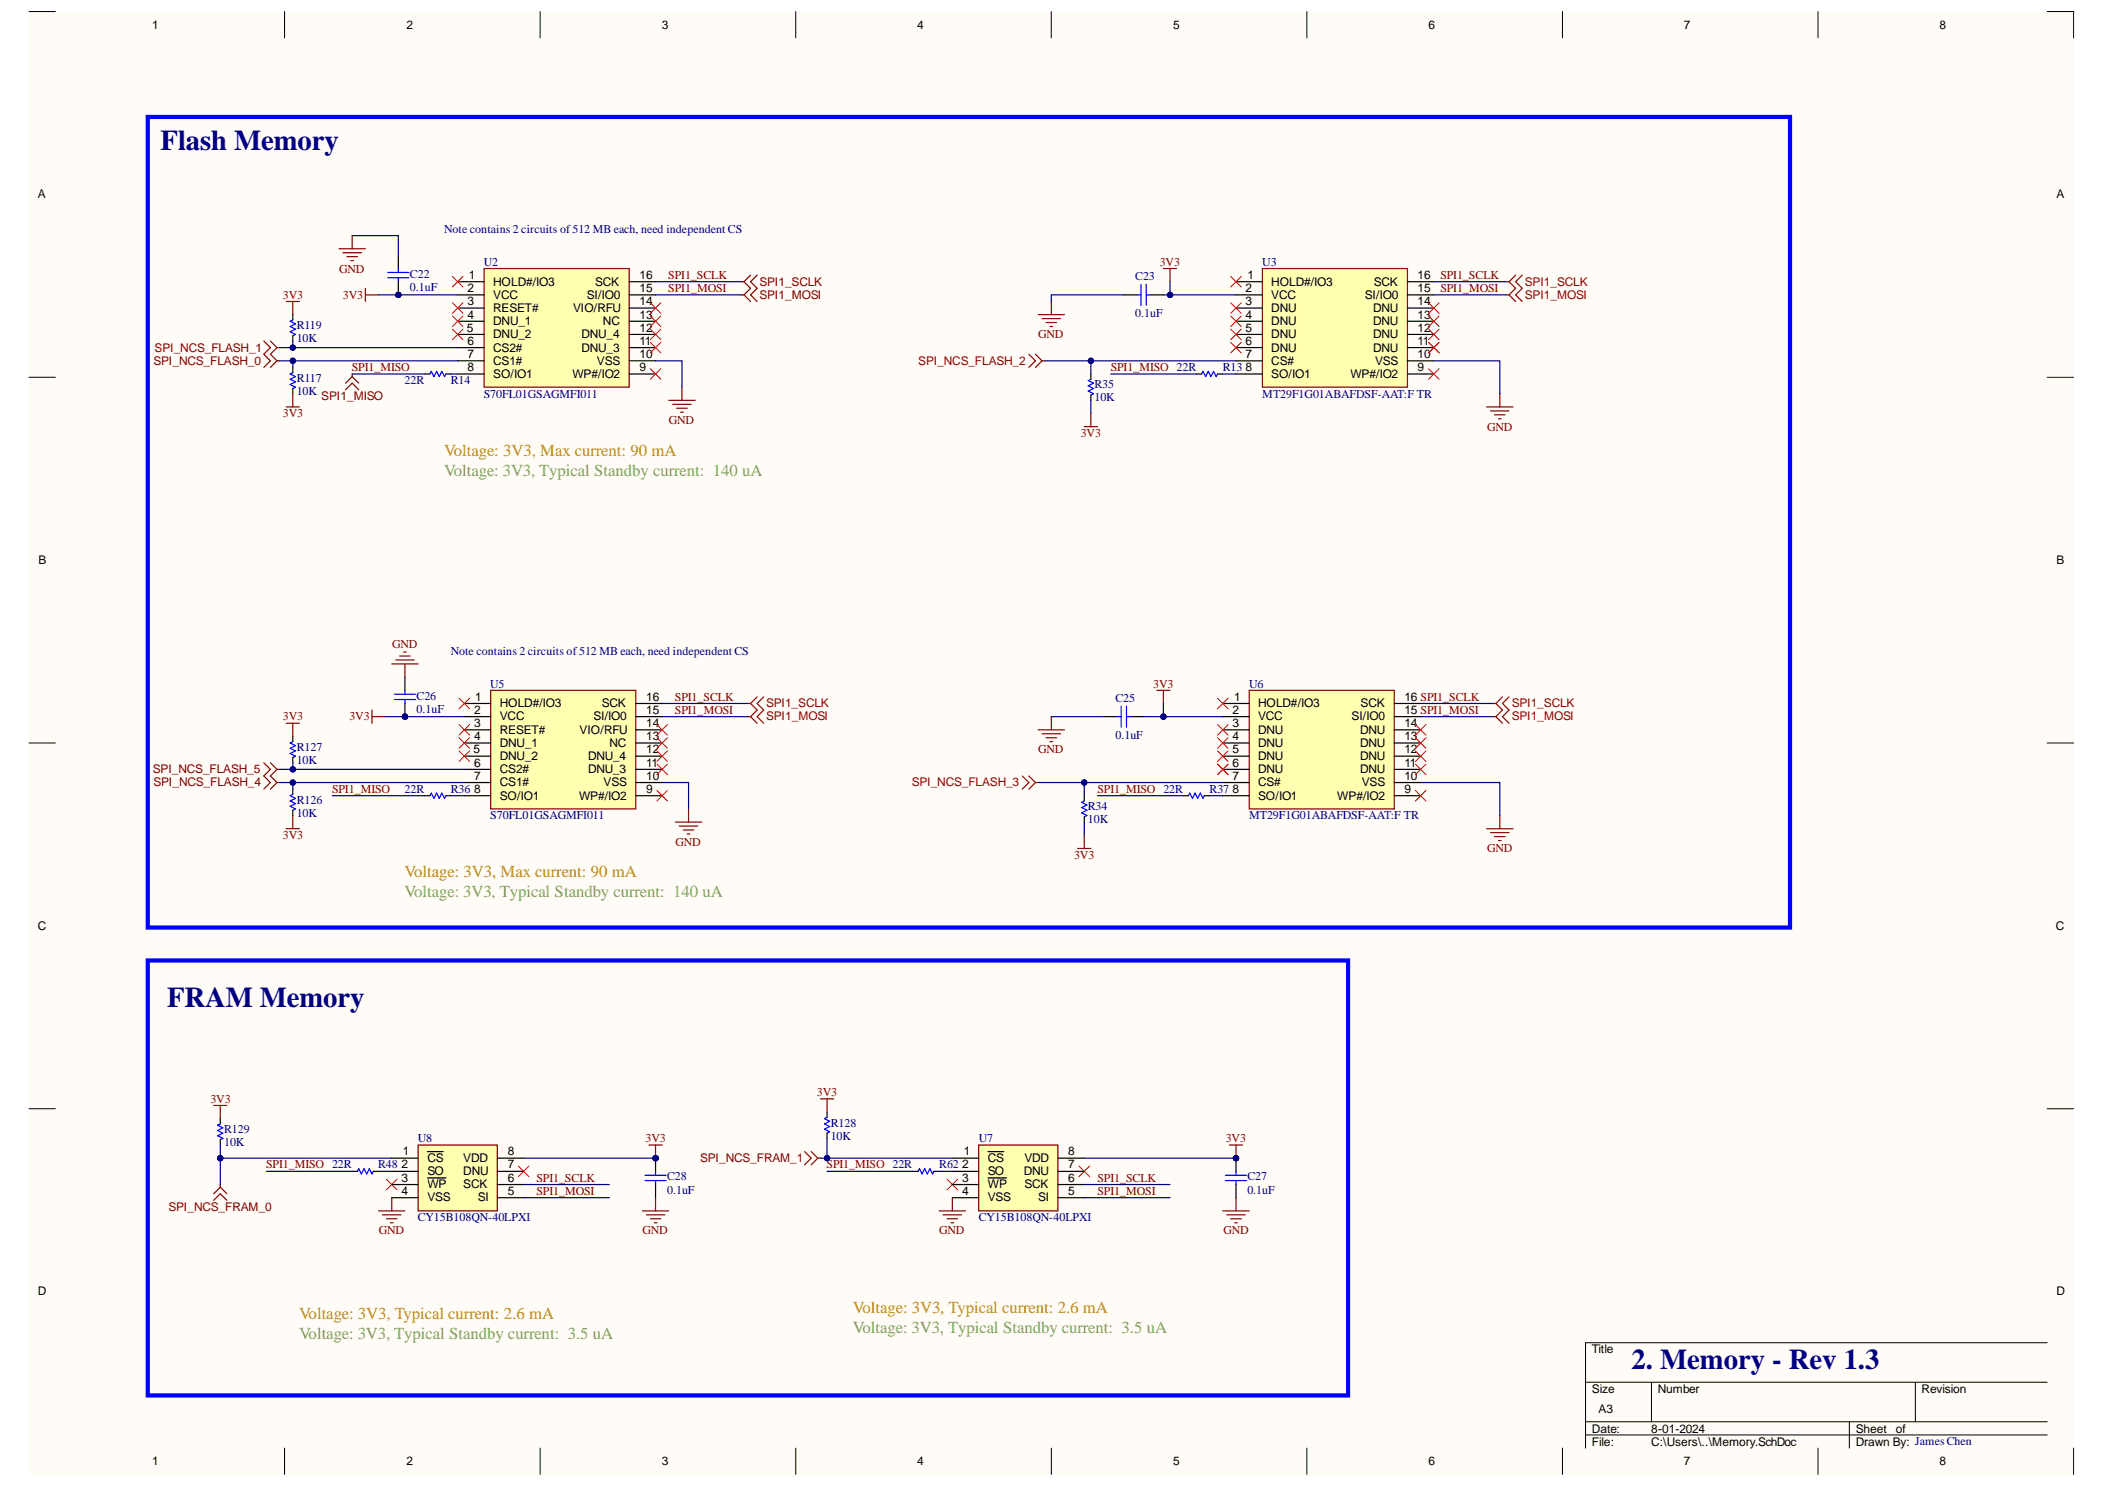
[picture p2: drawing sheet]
<svg xmlns="http://www.w3.org/2000/svg" width="297mm" height="210mm" viewBox="0 0 297 210" stroke-linecap="round" stroke-linejoin="round" font-family="sans-serif">
<defs><g id="words">
<g font-size="4.1" fill="#000080">
<text x="22.7" y="21.2">Flash Memory</text>
<text x="23.6" y="142">FRAM Memory</text>
<text x="230.2" y="193.1">2. Memory - Rev 1.3</text>
</g>
<g font-size="2.4" fill="#bf9000">
<text x="62.7" y="64.3">Voltage: 3V3, Max current: 90 mA</text>
<text x="57.1" y="123.8">Voltage: 3V3, Max current: 90 mA</text>
<text x="120.4" y="185.2">Voltage: 3V3, Typical current: 2.6 mA</text>
<text x="42.2" y="186.1">Voltage: 3V3, Typical current: 2.6 mA</text>
</g>
<g font-size="2.4" fill="#6aa84f">
<text x="62.7" y="67.1">Voltage: 3V3, Typical Standby current: 140 uA</text>
<text x="57.1" y="126.6">Voltage: 3V3, Typical Standby current: 140 uA</text>
<text x="42.2" y="188.9">Voltage: 3V3, Typical Standby current: 3.5 uA</text>
<text x="120.4" y="188">Voltage: 3V3, Typical Standby current: 3.5 uA</text>
</g>
<g font-size="1.7">
<text x="21.5" y="4.1">1</text>
<text x="57.3" y="4.1">2</text>
<text x="93.4" y="4.1">3</text>
<text x="129.4" y="4.1">4</text>
<text x="165.5" y="4.1">5</text>
<text x="201.6" y="4.1">6</text>
<text x="237.6" y="4.1">7</text>
<text x="273.7" y="4.1">8</text>
<text x="5.3" y="28">A</text>
<text x="290.2" y="28">A</text>
<text x="66" y="41.2">2</text>
<text x="66.1" y="39.4">1</text>
<text x="69.6" y="40.3">HOLD#/IO3</text>
<text x="84" y="40.3">SCK</text>
<text x="90.2" y="39.4">16</text>
<text x="90.2" y="41.2">15</text>
<text x="175.8" y="41.2">2</text>
<text x="176" y="39.4">1</text>
<text x="179.4" y="40.3">HOLD#/IO3</text>
<text x="193.9" y="40.3">SCK</text>
<text x="200" y="41.2">15</text>
<text x="200" y="39.4">16</text>
<text x="65.9" y="46.8">5</text>
<text x="66" y="43.1">3</text>
<text x="66" y="44.9">4</text>
<text x="69.6" y="42.2">VCC</text>
<text x="69.6" y="44">RESET#</text>
<text x="69.6" y="45.9">DNU_1</text>
<text x="69.6" y="47.7">DNU_2</text>
<text x="80.9" y="44">VIO/RFU</text>
<text x="82" y="47.7">DNU_4</text>
<text x="82.8" y="42.2">SI/IO0</text>
<text x="85.1" y="45.9">NC</text>
<text x="90.2" y="43.1">14</text>
<text x="90.2" y="44.9">13</text>
<text x="90.2" y="46.8">12</text>
<text x="175.8" y="43.1">3</text>
<text x="175.8" y="44.9">4</text>
<text x="175.8" y="46.8">5</text>
<text x="179.4" y="42.2">VCC</text>
<text x="179.4" y="44">DNU</text>
<text x="179.4" y="45.9">DNU</text>
<text x="179.4" y="47.7">DNU</text>
<text x="192.6" y="42.2">SI/IO0</text>
<text x="193.8" y="47.7">DNU</text>
<text x="193.8" y="45.9">DNU</text>
<text x="193.8" y="44">DNU</text>
<text x="200" y="46.8">12</text>
<text x="200" y="44.9">13</text>
<text x="200" y="43.1">14</text>
<text x="66" y="48.7">6</text>
<text x="66" y="50.5">7</text>
<text x="66" y="52.4">8</text>
<text x="69.6" y="49.6">CS2#</text>
<text x="69.6" y="51.5">CS1#</text>
<text x="69.6" y="53.3">SO/IO1</text>
<text x="80.8" y="53.3">WP#/IO2</text>
<text x="82" y="49.6">DNU_3</text>
<text x="84.2" y="51.5">VSS</text>
<text x="90.2" y="48.7">11</text>
<text x="90.2" y="50.5">10</text>
<text x="90.2" y="52.4">9</text>
<text x="175.8" y="48.7">6</text>
<text x="175.8" y="50.5">7</text>
<text x="175.8" y="52.4">8</text>
<text x="179.4" y="49.6">DNU</text>
<text x="179.4" y="51.5">CS#</text>
<text x="179.4" y="53.3">SO/IO1</text>
<text x="190.6" y="53.3">WP#/IO2</text>
<text x="193.8" y="49.6">DNU</text>
<text x="194" y="51.5">VSS</text>
<text x="200" y="52.4">9</text>
<text x="200" y="50.5">10</text>
<text x="200" y="48.7">11</text>
<text x="5.4" y="79.6">B</text>
<text x="290.2" y="79.6">B</text>
<text x="66.9" y="100.7">2</text>
<text x="67.1" y="98.8">1</text>
<text x="70.5" y="99.8">HOLD#/IO3</text>
<text x="70.5" y="101.6">VCC</text>
<text x="83.7" y="101.6">SI/IO0</text>
<text x="84.9" y="99.8">SCK</text>
<text x="91.2" y="98.8">16</text>
<text x="91.2" y="100.7">15</text>
<text x="173.9" y="100.7">2</text>
<text x="174.2" y="98.8">1</text>
<text x="177.5" y="99.8">HOLD#/IO3</text>
<text x="177.5" y="101.6">VCC</text>
<text x="190.7" y="101.6">SI/IO0</text>
<text x="192" y="99.8">SCK</text>
<text x="198.2" y="100.7">15 SPI1_MOSI</text>
<text x="198.2" y="98.8">16 SPI1_SCLK</text>
<text x="66.8" y="106.3">5</text>
<text x="66.9" y="102.6">3</text>
<text x="66.9" y="104.4">4</text>
<text x="70.5" y="103.5">RESET#</text>
<text x="70.5" y="105.3">DNU_1</text>
<text x="70.5" y="107.2">DNU_2</text>
<text x="81.8" y="103.5">VIO/RFU</text>
<text x="83" y="107.2">DNU_4</text>
<text x="86" y="105.3">NC</text>
<text x="91.2" y="102.6">14</text>
<text x="91.2" y="104.4">13</text>
<text x="91.2" y="106.3">12</text>
<text x="173.9" y="102.6">3</text>
<text x="173.9" y="104.4">4</text>
<text x="173.9" y="106.3">5</text>
<text x="177.5" y="103.5">DNU</text>
<text x="177.5" y="105.3">DNU</text>
<text x="177.5" y="107.2">DNU</text>
<text x="191.9" y="107.2">DNU</text>
<text x="191.9" y="105.3">DNU</text>
<text x="191.9" y="103.5">DNU</text>
<text x="198.2" y="106.3">12</text>
<text x="198.2" y="104.4">13</text>
<text x="198.2" y="102.6">14</text>
<text x="66.9" y="108.1">6</text>
<text x="66.9" y="110">7</text>
<text x="66.9" y="111.9">8</text>
<text x="70.5" y="109.1">CS2#</text>
<text x="70.5" y="110.9">CS1#</text>
<text x="70.5" y="112.8">SO/IO1</text>
<text x="81.7" y="112.8">WP#/IO2</text>
<text x="83" y="109.1">DNU_3</text>
<text x="85.2" y="110.9">VSS</text>
<text x="91.2" y="108.1">11</text>
<text x="91.2" y="110">10</text>
<text x="91.2" y="111.9">9</text>
<text x="173.9" y="108.1">6</text>
<text x="173.9" y="110">7</text>
<text x="173.9" y="111.9">8</text>
<text x="177.5" y="109.1">DNU</text>
<text x="177.5" y="110.9">CS#</text>
<text x="177.5" y="112.8">SO/IO1</text>
<text x="188.7" y="112.8">WP#/IO2</text>
<text x="191.9" y="109.1">DNU</text>
<text x="192.2" y="110.9">VSS</text>
<text x="198.2" y="111.9">9</text>
<text x="198.2" y="110">10</text>
<text x="198.2" y="108.1">11</text>
<text x="5.3" y="131.2">C</text>
<text x="290.1" y="131.2">C</text>
<text x="56.7" y="164.8">2</text>
<text x="56.7" y="166.7">3</text>
<text x="56.8" y="163">1</text>
<text x="60.3" y="163.9">CS</text>
<text x="60.3" y="165.8">SO</text>
<text x="60.3" y="167.6">WP</text>
<text x="65.4" y="163.9">VDD</text>
<text x="65.4" y="165.8">DNU</text>
<text x="65.4" y="167.6">SCK</text>
<text x="71.6" y="163">8</text>
<text x="71.6" y="164.8">7</text>
<text x="71.6" y="166.7">6</text>
<text x="135.8" y="164.8">2</text>
<text x="135.8" y="166.7">3</text>
<text x="136" y="163">1</text>
<text x="139.4" y="163.9">CS</text>
<text x="139.4" y="165.8">SO</text>
<text x="139.4" y="167.6">WP</text>
<text x="144.5" y="165.8">DNU</text>
<text x="144.5" y="163.9">VDD</text>
<text x="144.5" y="167.6">SCK</text>
<text x="150.7" y="163">8</text>
<text x="150.7" y="164.8">7</text>
<text x="150.7" y="166.7">6</text>
<text x="56.7" y="168.5">4</text>
<text x="60.3" y="169.5">VSS</text>
<text x="67.4" y="169.5">SI</text>
<text x="71.6" y="168.5">5</text>
<text x="135.8" y="168.5">4</text>
<text x="139.4" y="169.5">VSS</text>
<text x="146.5" y="169.5">SI</text>
<text x="150.7" y="168.5">5</text>
<text x="5.3" y="182.7">D</text>
<text x="290.2" y="182.7">D</text>
<text x="224.6" y="190.8">Title</text>
<text x="224.6" y="196.5">Size</text>
<text x="234" y="196.5">Number</text>
<text x="271.2" y="196.5">Revision</text>
<text x="224.6" y="202.1">Date:</text>
<text x="224.6" y="203.9">File:</text>
<text x="225.6" y="199.3">A3</text>
<text x="233" y="202.1">8-01-2024</text>
<text x="233" y="203.9">C:\Users\..\Memory.SchDoc</text>
<text x="261.9" y="202.1">Sheet</text>
<text x="261.9" y="203.9">Drawn By: JamesChen</text>
<text x="267.5" y="202.1">of</text>
<text x="21.5" y="206.7">1</text>
<text x="57.3" y="206.7">2</text>
<text x="93.4" y="206.7">3</text>
<text x="129.4" y="206.7">4</text>
<text x="165.5" y="206.7">5</text>
<text x="201.6" y="206.7">6</text>
<text x="237.6" y="206.7">7</text>
<text x="273.7" y="206.7">8</text>
</g>
<g font-size="1.7" fill="#000080">
<text x="62.7" y="32.9">Note contains 2 circuits of512 MB each, need independent CS</text>
<text x="57.9" y="41.1">0.1uF</text>
<text x="57.9" y="39.2">C22</text>
<text x="68.3" y="37.5">U2</text>
<text x="160.2" y="39.5">C23</text>
<text x="178.1" y="37.5">U3</text>
<text x="41.9" y="46.4">R119</text>
<text x="160.2" y="44.8">0.1uF</text>
<text x="41.9" y="53.8">R117</text>
<text x="41.9" y="48.2">10K</text>
<text x="172.5" y="52.4">R13</text>
<text x="41.9" y="55.7">10K</text>
<text x="57.1" y="54.2">22R</text>
<text x="63.6" y="54.2">R14</text>
<text x="68.3" y="56.1">S70FL01GSAGMFI011</text>
<text x="154.4" y="56.6">10K</text>
<text x="154.4" y="54.7">R35</text>
<text x="178.1" y="56.1">MT29F1G01ABAFDSF-AAT:F TR</text>
<text x="63.6" y="92.3">Note contains 2 circuits of512 MB each, need independent CS</text>
<text x="58.8" y="100.5">0.1uF</text>
<text x="58.8" y="98.7">C26</text>
<text x="69.2" y="97">U5</text>
<text x="157.4" y="99">C25</text>
<text x="176.3" y="97">U6</text>
<text x="41.9" y="107.8">10K</text>
<text x="41.9" y="105.9">R127</text>
<text x="157.4" y="104.3">0.1uF</text>
<text x="41.9" y="113.4">R126</text>
<text x="57.1" y="111.9">22R</text>
<text x="63.6" y="111.9">R36</text>
<text x="170.7" y="111.9">R37</text>
<text x="41.9" y="115.2">10K</text>
<text x="69.2" y="115.6">S70FL01GSAGMFI011</text>
<text x="153.5" y="116.2">10K</text>
<text x="153.5" y="114.3">R34</text>
<text x="176.3" y="115.6">MT29F1G01ABAFDSF-AAT:F TR</text>
<text x="31.6" y="161.7">10K</text>
<text x="31.6" y="159.8">R129</text>
<text x="59" y="161.1">U8</text>
<text x="117.2" y="160.8">10K</text>
<text x="117.2" y="158.9">R128</text>
<text x="138.1" y="161.1">U7</text>
<text x="53.4" y="164.8">R48</text>
<text x="94.1" y="166.5">C28</text>
<text x="132.5" y="164.8">R62</text>
<text x="176" y="166.5">C27</text>
<text x="59" y="172.3">CY15B108QN-40LPXI</text>
<text x="94.1" y="168.4">0.1uF</text>
<text x="138.1" y="172.3">CY15B108QN-40LPXI</text>
<text x="176" y="168.4">0.1uF</text>
</g>
<g font-size="1.7" fill="#800000">
<text x="47.9" y="38.4">GND</text>
<text x="94.3" y="41.2">SPI1_MOSI</text>
<text x="94.3" y="39.4">SPI1_SCLK</text>
<text x="107.2" y="40.3">SPI1_SCLK</text>
<text x="163.7" y="37.5">3V3</text>
<text x="203.2" y="39.4">SPI1_SCLK</text>
<text x="203.2" y="41.2">SPI1_MOSI</text>
<text x="39.9" y="42.2">3V3</text>
<text x="48.4" y="42.2">3V3</text>
<text x="107.2" y="42.2">SPI1_MOSI</text>
<text x="146.5" y="47.7">GND</text>
<text x="21.7" y="51.5">SPI_NCS_FLASH_0</text>
<text x="21.8" y="49.6">SPI_NCS_FLASH_1</text>
<text x="49.6" y="52.4">SPI1_MISO</text>
<text x="156.7" y="52.4">SPI1_MISO 22R</text>
<text x="39.9" y="58.9">3V3</text>
<text x="45.3" y="56.4">SPI1_MISO</text>
<text x="94.4" y="59.8">GND</text>
<text x="152.5" y="61.7">3V3</text>
<text x="209.8" y="60.7">GND</text>
<text x="55.3" y="91.4">GND</text>
<text x="39.9" y="101.6">3V3</text>
<text x="49.3" y="101.6">3V3</text>
<text x="95.2" y="100.7">SPI1_MOSI</text>
<text x="95.2" y="98.8">SPI1_SCLK</text>
<text x="162.7" y="97">3V3</text>
<text x="146.5" y="106.3">GND</text>
<text x="21.6" y="109.1">SPI_NCS_FLASH_5</text>
<text x="21.7" y="110.9">SPI_NCS_FLASH_4</text>
<text x="46.9" y="111.9">SPI1_MISO</text>
<text x="154.9" y="111.9">SPI1_MISO 22R</text>
<text x="39.9" y="118.4">3V3</text>
<text x="95.3" y="119.3">GND</text>
<text x="151.6" y="121.1">3V3</text>
<text x="209.8" y="120.2">GND</text>
<text x="29.7" y="155.5">3V3</text>
<text x="115.3" y="154.6">3V3</text>
<text x="91.1" y="161.1">3V3</text>
<text x="173" y="161.1">3V3</text>
<text x="37.6" y="164.8">SPI1_MISO 22R</text>
<text x="75.7" y="166.7">SPI1_SCLK</text>
<text x="98.8" y="163.9">SPI_NCS_FRAM_1</text>
<text x="116.6" y="164.8">SPI1_MISO 22R</text>
<text x="154.9" y="166.7">SPI1_SCLK</text>
<text x="23.8" y="170.8">SPI_NCS_FRAM_0</text>
<text x="75.7" y="168.5">SPI1_MOSI</text>
<text x="154.9" y="168.5">SPI1_MOSI</text>
<text x="53.5" y="174.1">GND</text>
<text x="90.7" y="174.1">GND</text>
<text x="132.5" y="174.1">GND</text>
<text x="172.6" y="174.1">GND</text>
</g>
<g font-size="1.7" fill="#980000">
<text x="215.2" y="40.3">SPI1_SCLK</text>
<text x="215.2" y="42.2">SPI1_MOSI</text>
<text x="129.6" y="51.5">SPI_NCS_FLASH_2</text>
<text x="108.1" y="99.8">SPI1_SCLK</text>
<text x="108.1" y="101.6">SPI1_MOSI</text>
<text x="213.3" y="99.8">SPI1_SCLK</text>
<text x="213.3" y="101.6">SPI1_MOSI</text>
<text x="128.6" y="110.9">SPI_NCS_FLASH_3</text>
</g>
</g></defs>
<g fill="#fffcf8">
<path d="M4.1 1.6h288.5v206.4h-288.5z" fill-rule="evenodd"/>
<path d="M7.8 5.3h281.1v199h-281.1z" fill-rule="evenodd"/>
</g>
<g fill="none" stroke="#000" stroke-width=".14">
<path d="M4.1 1.6h3.7M40.2 1.6v3.7M76.2 1.6v3.7M112.3 1.6v3.7M148.3 1.6v3.7M184.4 1.6v3.7M220.5 1.6v3.7M256.5 1.6v3.7M288.9 1.6h3.7v3.7M4.1 53.2h3.7M288.9 53.2h3.7M4.1 104.8h3.7"/>
<path d="M288.9 104.8h3.7M4.1 156.4h3.7M288.9 156.4h3.7M223.7 195h65.2M233 195v5.6M270.3 195v5.6M288.9 189.4h-65.2v14.9M40.2 204.3v3.7M76.2 204.3v3.7M112.3 204.3v3.7M148.4 204.3v3.7M184.4 204.3v3.7"/>
<path d="M220.5 204.3v3.7M223.7 200.6h65.2M223.7 202.4h65.2M256.5 204.3v3.7M261 200.6v3.7M292.6 204.3v3.7"/>
</g>
<path d="M68.3 37.9h20.5v16.7h-20.5z" fill-rule="evenodd" fill="#ffffb0"/>
<path d="M68.3 37.9h20.5v16.7h-20.5zM51.6 40.7v1.8M51.6 41.6h1.8M94.4 56.5h3.7M94.9 57h2.6M95.5 57.6h1.5M96 58.1h.4M96.2 54.6v1.9" fill="none" stroke="#800000" stroke-width=".17"/>
<g fill="none" stroke="#000" stroke-width=".17">
<path d="M64.6 39.7h3.7M88.8 39.7h3.7M64.6 41.6h3.7M64.6 43.5h3.7M64.6 45.3h3.7M64.6 47.2h3.7M64.6 49h3.7M64.6 50.9h3.7M64.6 52.8h3.7M88.8 41.6h3.7M88.8 43.5h3.7M88.8 45.3h3.7"/>
<path d="M88.8 47.2h3.7M88.8 49h3.7M88.8 50.9h3.7M88.8 52.8h3.7"/>
</g>
<g fill="none" stroke="#f00" stroke-width=".14">
<path d="M63.8 39l1.5 1.5M65.3 39l-1.5 1.5M63.8 46.4l1.5 1.5M63.8 44.6l1.5 1.5M63.8 42.7l1.5 1.5M65.3 46.4l-1.5 1.5M65.3 44.6l-1.5 1.5M65.3 42.7l-1.5 1.5M91.8 48.3l1.5 1.5M91.8 46.4l1.5 1.5M91.8 44.6l1.5 1.5M91.8 52l1.5 1.5"/>
<path d="M91.8 42.7l1.5 1.5M93.3 48.3l-1.5 1.5M93.3 46.4l-1.5 1.5M93.3 44.6l-1.5 1.5M93.3 52l-1.5 1.5M93.3 42.7l-1.5 1.5"/>
</g>
<path d="M69.2 97.4h20.5v16.7h-20.5z" fill-rule="evenodd" fill="#ffffb0"/>
<g fill="none" stroke="#800000" stroke-width=".17">
<path d="M55.3 93.7h3.7M55.8 93.1h2.6M56.4 92.5h1.5M57 92h.3M57.1 93.7v1.8M69.2 97.4h20.5v16.7h-20.5zM52.5 100.2v1.8M52.5 101.1h1.8M95.3 116h3.7M95.9 116.5h2.6M96.4 117.1h1.5M97 117.6h.3"/>
<path d="M97.2 114.1v1.9"/>
</g>
<g fill="none" stroke="#000" stroke-width=".17">
<path d="M65.5 99.2h3.7M89.7 99.2h3.7M65.5 101.1h3.7M65.5 103h3.7M65.5 104.8h3.7M65.5 106.7h3.7M65.5 108.5h3.7M65.5 110.4h3.7M65.5 112.2h3.7M89.7 101.1h3.7M89.7 103h3.7M89.7 104.8h3.7"/>
<path d="M89.7 106.7h3.7M89.7 108.5h3.7M89.7 110.4h3.7M89.7 112.2h3.7"/>
</g>
<g fill="none" stroke="#f00" stroke-width=".14">
<path d="M64.8 98.5l1.5 1.5M66.3 98.5l-1.5 1.5M64.8 105.9l1.5 1.5M64.8 104.1l1.5 1.5M64.8 102.2l1.5 1.5M66.3 105.9l-1.5 1.5M66.3 104.1l-1.5 1.5M66.3 102.2l-1.5 1.5M92.7 107.8l1.5 1.5M92.7 105.9l1.5 1.5M92.7 104.1l1.5 1.5M92.7 111.5l1.5 1.5"/>
<path d="M92.7 102.2l1.5 1.5M94.2 107.8l-1.5 1.5M94.2 105.9l-1.5 1.5M94.2 104.1l-1.5 1.5M94.2 111.5l-1.5 1.5M94.2 102.2l-1.5 1.5"/>
</g>
<circle cx="56.2" cy="41.6" r=".37" fill="#000080"/>
<circle cx="56.2" cy="41.6" r=".37" fill="none" stroke="#000080" stroke-width=".14"/>
<path d="M56.2 39.7v1.9" fill="none" stroke="#000" stroke-width=".17"/>
<circle cx="56.2" cy="41.6" r=".37" fill="#000080"/>
<circle cx="56.2" cy="41.6" r=".37" fill="none" stroke="#000080" stroke-width=".14"/>
<path d="M56.2 36v1.9" fill="none" stroke="#000" stroke-width=".17"/>
<path d="M54.7 39.2h3M54.7 38.4h3M56.2 37.9v.5M56.2 39.2v.5" fill="none" stroke="#00f" stroke-width=".17"/>
<circle cx="57.1" cy="101.1" r=".37" fill="#000080"/>
<circle cx="57.1" cy="101.1" r=".37" fill="none" stroke="#000080" stroke-width=".14"/>
<path d="M57.1 99.2v1.9" fill="none" stroke="#000" stroke-width=".17"/>
<circle cx="57.1" cy="101.1" r=".37" fill="#000080"/>
<circle cx="57.1" cy="101.1" r=".37" fill="none" stroke="#000080" stroke-width=".14"/>
<path d="M41.3 44.4v.7M41.3 47.4v.7M41.3 51.8v.8M41.3 54.8v.7M57.1 95.5v1.9M41.3 103.9v.7M41.3 106.9v.7M41.3 111.3v.8M41.3 114.3v.7" fill="none" stroke="#000" stroke-width=".17"/>
<path d="M41.3 52.6l-.4 .2 .8 .3-.8 .4 .8 .4-.8 .3 .8 .4-.4 .2M41.3 45.1l-.4 .2 .8 .4-.8 .4 .8 .3-.8 .4 .8 .4-.4 .2M55.7 98.7h2.9M55.7 97.9h2.9M57.1 97.4v.5M57.1 98.7v.5M41.3 104.6l-.4 .2 .8 .4-.8 .4 .8 .3-.8 .4 .8 .4-.4 .2M41.3 112.1l-.4 .1 .8 .4-.8 .4 .8 .4-.8 .3 .8 .4-.4 .2" fill="none" stroke="#00f" stroke-width=".17"/>
<path d="M53.4 170.8h3.7M54 171.4h2.6M54.5 171.9h1.5M55.1 172.5h.4M55.3 169v1.8M91.6 161.5h1.8M92.5 161.5v1.9" fill="none" stroke="#800000" stroke-width=".17"/>
<path d="M54.5 166.4l1.5 1.4M56 166.4l-1.5 1.4M73.1 164.5l1.5 1.5M74.6 164.5l-1.5 1.5" fill="none" stroke="#f00" stroke-width=".14"/>
<circle cx="92.5" cy="163.4" r=".37" fill="#000080"/>
<circle cx="92.5" cy="163.4" r=".37" fill="none" stroke="#000080" stroke-width=".14"/>
<g fill="none" stroke="#800000" stroke-width=".17">
<path d="M30.2 155.9h1.8M31.1 155.9v1.9M90.6 170.8h3.8M91.2 171.4h2.6M91.8 171.9h1.5M92.3 172.5h.4M92.5 169v1.8M132.5 170.8h3.7M133.1 171.4h2.6M133.6 171.9h1.5M134.2 172.5h.4M134.4 169v1.8"/>
<path d="M173.5 161.5h1.8M174.4 161.5v1.9"/>
</g>
<path d="M133.6 166.4l1.5 1.4M135.1 166.4l-1.5 1.4M152.3 164.5l1.4 1.5M153.7 164.5l-1.4 1.5" fill="none" stroke="#f00" stroke-width=".14"/>
<circle cx="174.4" cy="163.4" r=".37" fill="#000080"/>
<circle cx="174.4" cy="163.4" r=".37" fill="none" stroke="#000080" stroke-width=".14"/>
<path d="M115.8 155h1.8M116.7 155v1.9M172.5 170.8h3.8M173.1 171.4h2.6M173.7 171.9h1.5M174.2 172.5h.4M174.4 169v1.8" fill="none" stroke="#800000" stroke-width=".17"/>
<circle cx="174.4" cy="163.4" r=".37" fill="#000080"/>
<circle cx="174.4" cy="163.4" r=".37" fill="none" stroke="#000080" stroke-width=".14"/>
<path d="M174.4 163.4v1.8" fill="none" stroke="#000" stroke-width=".17"/>
<circle cx="174.4" cy="163.4" r=".37" fill="#000080"/>
<circle cx="174.4" cy="163.4" r=".37" fill="none" stroke="#000080" stroke-width=".14"/>
<path d="M174.4 167.1v1.9" fill="none" stroke="#000" stroke-width=".17"/>
<path d="M172.9 165.8h3M172.9 166.5h3M174.4 165.2v.6M174.4 166.5v.6" fill="none" stroke="#00f" stroke-width=".17"/>
<circle cx="92.5" cy="163.4" r=".37" fill="#000080"/>
<circle cx="92.5" cy="163.4" r=".37" fill="none" stroke="#000080" stroke-width=".14"/>
<path d="M92.5 163.4v1.8" fill="none" stroke="#000" stroke-width=".17"/>
<circle cx="92.5" cy="163.4" r=".37" fill="#000080"/>
<circle cx="92.5" cy="163.4" r=".37" fill="none" stroke="#000080" stroke-width=".14"/>
<path d="M31.1 157.8v.7M116.7 156.9v.7M116.7 159.8v.8M31.1 160.8v.7M92.5 167.1v1.9" fill="none" stroke="#000" stroke-width=".17"/>
<path d="M31.1 158.5l-.4 .2 .8 .4-.8 .4 .8 .3-.8 .4 .8 .4-.4 .2M116.7 157.6l-.4 .2 .8 .4-.8 .3 .8 .4-.8 .4 .8 .4-.4 .1M91 165.8h3M91 166.5h3M92.5 165.2v.6M92.5 166.5v.6" fill="none" stroke="#00f" stroke-width=".17"/>
<g fill="none" stroke="#800000" stroke-width=".17">
<path d="M104.6 39.7h.4M105 39.7l.9 1-.9 .9M105.9 38.8l-.9 .9M106.8 38.8l-.9 .9 .9 1-.9 .9 .9 .9M48.8 55l.9-.9 .9 .9M49.7 53.1l-.9 1M49.7 53.1l.9 1M49.7 52.8v.3M104.6 41.6h.4M105 41.6l.9 .9M30.2 169.3l.9-.9 .9 .9M31.1 167.5l-.9 .9"/>
<path d="M31.1 167.5l.9 .9M31.1 167.1v.4M113.5 162.4l1 1-1 .9M114.5 162.4l.9 1M115.4 163.4l-.9 .9M115.4 163.4h.4"/>
</g>
<path d="M59 161.5h11.2v9.3h-11.2z" fill-rule="evenodd" fill="#ffffb0"/>
<path d="M59 161.5h11.2v9.3h-11.2z" fill="none" stroke="#800000" stroke-width=".17"/>
<path d="M55.3 163.4h3.7M55.3 165.2h3.7M55.3 167.1h3.7M55.3 169h3.7M60.3 162.4h2.2M60.3 166.2h2.6M70.2 163.4h3.7M70.2 165.2h3.7M70.2 167.1h3.7M70.2 169h3.7" fill="none" stroke="#000" stroke-width=".17"/>
<path d="M138.1 161.5h11.2v9.3h-11.2z" fill-rule="evenodd" fill="#ffffb0"/>
<g fill="none" stroke="#800000" stroke-width=".17">
<path d="M47.8 35.1h3.8M48.4 35.6h2.6M49 36.2h1.4M49.5 36.8h.4M49.7 33.2v1.9M37.2 48.1l1 .9-1 1 1 .9-1 .9M38.2 48.1l.9 .9M39.1 50.9l-.9 .9M39.1 49l-.9 1 .9 .9M39.1 50.9h.4M39.1 49h.4M40.4 42.5h1.8"/>
<path d="M40.4 57.4h1.8M41.3 42.5v1.9M41.3 55.5v1.9M37.2 107.6l1 .9-1 1 1 .9-1 .9M38.2 107.6l.9 .9M39.1 110.4l-.9 .9M39.1 108.5l-.9 1 .9 .9M39.1 110.4h.4M39.1 108.5h.4M40.4 102h1.8M40.4 116.9h1.8M41.3 102v1.9"/>
<path d="M41.3 115v1.9M138.1 161.5h11.2v9.3h-11.2z"/>
</g>
<path d="M134.4 163.4h3.7M134.4 165.2h3.7M134.4 167.1h3.7M134.4 169h3.7M139.4 162.4h2.2M139.4 166.2h2.6M149.3 163.4h3.7M149.3 165.2h3.7M149.3 167.1h3.7M149.3 169h3.7" fill="none" stroke="#000" stroke-width=".17"/>
<path d="M20.8 16.5h231.8v114.3h-231.8zM20.8 135.5h169.4v61.3h-169.4z" fill="none" stroke="#00f" stroke-width=".59"/>
<path d="M178.1 37.9h20.5v16.7h-20.5z" fill-rule="evenodd" fill="#ffffb0"/>
<path d="M178.1 37.9h20.5v16.7h-20.5z" fill="none" stroke="#800000" stroke-width=".17"/>
<g fill="none" stroke="#000" stroke-width=".17">
<path d="M174.4 39.7h3.7M198.6 39.7h3.7M174.4 41.6h3.7M174.4 43.5h3.7M174.4 45.3h3.7M174.4 47.2h3.7M174.4 49h3.7M174.4 50.9h3.7M174.4 52.8h3.7M198.6 41.6h3.7M198.6 43.5h3.7M198.6 45.3h3.7"/>
<path d="M198.6 47.2h3.7M198.6 49h3.7M198.6 50.9h3.7M198.6 52.8h3.7"/>
</g>
<path d="M176.3 97.4h20.4v16.7h-20.4z" fill-rule="evenodd" fill="#ffffb0"/>
<g fill="none" stroke="#800000" stroke-width=".17">
<path d="M164.2 37.9h1.8M165.1 37.9v1.8M146.5 44.4h3.7M147 44.9h2.7M147.6 45.5h1.5M148.2 46.1h.3M148.3 42.5v1.9M153.9 58.3v1.9M209.8 57.4h3.7M210.3 58h2.6M210.9 58.5h1.5M211.5 59.1h.3"/>
<path d="M211.6 55.5v1.9M153 60.2h1.9M163.2 97.4h1.9M164.2 97.4v1.8M176.3 97.4h20.4v16.7h-20.4zM146.5 103h3.7M147 103.5h2.7M147.6 104.1h1.5M148.2 104.6h.3M148.3 101.1v1.9M152.1 119.7h1.8M153 117.8v1.9"/>
<path d="M209.8 116.9h3.7M210.3 117.5h2.6M210.9 118h1.5M211.5 118.6h.3M211.6 115v1.9"/>
</g>
<g fill="none" stroke="#000" stroke-width=".17">
<path d="M59.9 52.8h.8M62.9 52.8h.8M153.9 52.8v.7M153.9 55.7v.8M158.6 41.6h1.8M162.3 41.6h1.9M168.8 52.8h.8M171.8 52.8h.7M172.5 99.2h3.8M196.7 99.2h3.8M59.9 112.2h.8M62.9 112.2h.8"/>
<path d="M153 112.2v.8M153 115.2v.8M155.8 101.1h1.9M159.5 101.1h1.9M167 112.2h.7M169.9 112.2h.8M172.5 101.1h3.8M172.5 103h3.8M172.5 104.8h3.8M172.5 106.7h3.8M172.5 108.5h3.8M172.5 110.4h3.8"/>
<path d="M172.5 112.2h3.8M196.7 101.1h3.8M196.7 103h3.8M196.7 104.8h3.8M196.7 106.7h3.8M196.7 108.5h3.8M196.7 110.4h3.8M196.7 112.2h3.8M49.7 165.2h.7M52.7 165.2h.7M128.8 165.2h.8M131.8 165.2h.7"/>
</g>
<g fill="none" stroke="#00f" stroke-width=".17">
<path d="M60.7 52.8l.2-.4 .3 .7 .4-.7 .4 .7 .4-.7 .3 .7 .2-.3M153.9 53.5l-.3 .2 .7 .4-.7 .3 .7 .4-.7 .4 .7 .3-.4 .2M160.4 41.6h.6M161 40.1v3M161.8 41.6h.5M161.8 40.1v3M169.6 52.8l.2-.4 .3 .7 .4-.7 .4 .7 .3-.7 .4 .7 .2-.3M158.2 99.6v3M159 99.6v3M60.7 112.2l.2-.3 .3 .7 .4-.7 .4 .7 .4-.7 .3 .7 .2-.4M153 113l-.4 .2 .8 .3-.8 .4 .8 .4-.8 .4 .8 .3-.4 .2M157.7 101.1h.5"/>
<path d="M159 101.1h.5M167.7 112.2l.2-.3 .4 .7 .3-.7 .4 .7 .4-.7 .4 .7 .1-.4M50.4 165.2l.2-.3 .4 .7 .4-.7 .3 .7 .4-.7 .4 .7 .2-.4M129.6 165.2l.1-.3 .4 .7 .4-.7 .4 .7 .3-.7 .4 .7 .2-.4"/>
</g>
<g fill="none" stroke="#f00" stroke-width=".14">
<path d="M173.7 39l1.5 1.5M175.2 39l-1.5 1.5M173.7 42.7l1.5 1.5M173.7 44.6l1.5 1.5M173.7 46.4l1.5 1.5M173.7 48.3l1.5 1.5M175.2 42.7l-1.5 1.5M175.2 44.6l-1.5 1.5M175.2 46.4l-1.5 1.5M175.2 48.3l-1.5 1.5M201.6 42.7l1.5 1.5M201.6 44.6l1.5 1.5"/>
<path d="M201.6 46.4l1.5 1.5M201.6 48.3l1.5 1.5M201.6 52l1.5 1.5M203.1 42.7l-1.5 1.5M203.1 44.6l-1.5 1.5M203.1 46.4l-1.5 1.5M203.1 48.3l-1.5 1.5M203.1 52l-1.5 1.5M171.8 98.5l1.5 1.5M173.3 98.5l-1.5 1.5M171.8 102.2l1.5 1.5M171.8 104.1l1.5 1.5"/>
<path d="M171.8 105.9l1.5 1.5M171.8 107.8l1.5 1.5M173.3 102.2l-1.5 1.5M173.3 104.1l-1.5 1.5M173.3 105.9l-1.5 1.5M173.3 107.8l-1.5 1.5M199.7 102.2l1.5 1.5M199.7 104.1l1.5 1.5M199.7 105.9l1.5 1.5M199.7 107.8l1.5 1.5M199.7 111.5l1.5 1.5M201.2 102.2l-1.5 1.5"/>
<path d="M201.2 104.1l-1.5 1.5M201.2 105.9l-1.5 1.5M201.2 107.8l-1.5 1.5M201.2 111.5l-1.5 1.5"/>
</g>
<g fill="none" stroke="#980000" stroke-width=".17">
<path d="M212.6 39.7h.3M212.9 39.7l1 1-1 .9M213.9 38.8l-1 .9M214.8 38.8l-.9 .9 .9 1-.9 .9 .9 .9M145.2 50l.9 .9-.9 .9M146.1 50l.9 .9M147 50.9l-.9 .9M147 50.9h.4M212.6 41.6h.3M212.9 41.6l1 .9M105.5 99.2h.4M105.9 99.2l.9 1-.9 .9"/>
<path d="M106.8 98.3l-.9 .9M107.8 98.3l-1 .9 1 1-1 .9 1 .9M210.7 99.2h.4M211.1 99.2l.9 1-.9 .9M212 98.3l-.9 .9M212.9 98.3l-.9 .9 .9 1-.9 .9 .9 .9M105.5 101.1h.4M105.9 101.1l.9 .9M144.3 109.5l.9 .9-.9 .9M145.2 109.5l.9 .9M146.1 110.4l-.9 .9M146.1 110.4h.4"/>
<path d="M210.7 101.1h.4M211.1 101.1l.9 .9"/>
</g>
<path d="M92.5 39.7h12.1M53.4 41.6h11.2M92.5 50.9h3.7v3.7M92.5 41.6h12.1" fill="none" stroke="#000080" stroke-width=".17"/>
<circle cx="56.2" cy="41.6" r=".37" fill="#000080"/>
<circle cx="56.2" cy="41.6" r=".37" fill="none" stroke="#000080" stroke-width=".14"/>
<path d="M93.4 99.2h12.1M54.3 101.1h11.2M93.4 110.4h3.8v3.7M93.4 101.1h12.1" fill="none" stroke="#000080" stroke-width=".17"/>
<circle cx="57.1" cy="101.1" r=".37" fill="#000080"/>
<circle cx="57.1" cy="101.1" r=".37" fill="none" stroke="#000080" stroke-width=".14"/>
<path d="M31.1 163.4v3.7M37.6 165.2h12.1M73.9 169h12.1M73.9 167.1h12.1M153 169h12.1M153 167.1h12.1" fill="none" stroke="#000080" stroke-width=".17"/>
<circle cx="31.1" cy="163.4" r=".37" fill="#000080"/>
<circle cx="31.1" cy="163.4" r=".37" fill="none" stroke="#000080" stroke-width=".14"/>
<path d="M73.9 163.4h18.6" fill="none" stroke="#000080" stroke-width=".17"/>
<circle cx="92.5" cy="163.4" r=".37" fill="#000080"/>
<circle cx="92.5" cy="163.4" r=".37" fill="none" stroke="#000080" stroke-width=".14"/>
<path d="M153 163.4h21.4" fill="none" stroke="#000080" stroke-width=".17"/>
<circle cx="174.4" cy="163.4" r=".37" fill="#000080"/>
<circle cx="174.4" cy="163.4" r=".37" fill="none" stroke="#000080" stroke-width=".14"/>
<path d="M41.3 50.9v.9" fill="none" stroke="#000080" stroke-width=".17"/>
<circle cx="41.3" cy="50.9" r=".37" fill="#000080"/>
<circle cx="41.3" cy="50.9" r=".37" fill="none" stroke="#000080" stroke-width=".14"/>
<path d="M41.3 48.1v.9" fill="none" stroke="#000080" stroke-width=".17"/>
<circle cx="41.3" cy="49" r=".37" fill="#000080"/>
<circle cx="41.3" cy="49" r=".37" fill="none" stroke="#000080" stroke-width=".14"/>
<path d="M39.5 49h25.1" fill="none" stroke="#000080" stroke-width=".17"/>
<circle cx="41.3" cy="49" r=".37" fill="#000080"/>
<circle cx="41.3" cy="49" r=".37" fill="none" stroke="#000080" stroke-width=".14"/>
<path d="M39.5 50.9h25.1" fill="none" stroke="#000080" stroke-width=".17"/>
<circle cx="41.3" cy="50.9" r=".37" fill="#000080"/>
<circle cx="41.3" cy="50.9" r=".37" fill="none" stroke="#000080" stroke-width=".14"/>
<path d="M41.3 110.4v.9" fill="none" stroke="#000080" stroke-width=".17"/>
<circle cx="41.3" cy="110.4" r=".37" fill="#000080"/>
<circle cx="41.3" cy="110.4" r=".37" fill="none" stroke="#000080" stroke-width=".14"/>
<path d="M41.3 107.6v.9" fill="none" stroke="#000080" stroke-width=".17"/>
<circle cx="41.3" cy="108.5" r=".37" fill="#000080"/>
<circle cx="41.3" cy="108.5" r=".37" fill="none" stroke="#000080" stroke-width=".14"/>
<path d="M31.1 163.4h24.2" fill="none" stroke="#000080" stroke-width=".17"/>
<circle cx="31.1" cy="163.4" r=".37" fill="#000080"/>
<circle cx="31.1" cy="163.4" r=".37" fill="none" stroke="#000080" stroke-width=".14"/>
<path d="M31.1 161.5v1.9" fill="none" stroke="#000080" stroke-width=".17"/>
<circle cx="31.1" cy="163.4" r=".37" fill="#000080"/>
<circle cx="31.1" cy="163.4" r=".37" fill="none" stroke="#000080" stroke-width=".14"/>
<path d="M39.5 110.4h26" fill="none" stroke="#000080" stroke-width=".17"/>
<circle cx="41.3" cy="110.4" r=".37" fill="#000080"/>
<circle cx="41.3" cy="110.4" r=".37" fill="none" stroke="#000080" stroke-width=".14"/>
<path d="M39.5 108.5h26" fill="none" stroke="#000080" stroke-width=".17"/>
<circle cx="41.3" cy="108.5" r=".37" fill="#000080"/>
<circle cx="41.3" cy="108.5" r=".37" fill="none" stroke="#000080" stroke-width=".14"/>
<path d="M49.7 33.2h6.5v2.8M202.3 39.7h10.3M202.3 50.9h9.3v4.6M202.3 41.6h10.3M164.2 99.2v1.9M200.5 99.2h10.2M200.5 110.4h11.1v4.6M200.5 101.1h10.2" fill="none" stroke="#000080" stroke-width=".17"/>
<circle cx="164.2" cy="101.1" r=".37" fill="#000080"/>
<circle cx="164.2" cy="101.1" r=".37" fill="none" stroke="#000080" stroke-width=".14"/>
<path d="M164.2 101.1h8.3" fill="none" stroke="#000080" stroke-width=".17"/>
<circle cx="164.2" cy="101.1" r=".37" fill="#000080"/>
<circle cx="164.2" cy="101.1" r=".37" fill="none" stroke="#000080" stroke-width=".14"/>
<path d="M158.6 41.6h-10.3v.9M164.2 41.6h.9" fill="none" stroke="#000080" stroke-width=".17"/>
<circle cx="165.1" cy="41.6" r=".37" fill="#000080"/>
<circle cx="165.1" cy="41.6" r=".37" fill="none" stroke="#000080" stroke-width=".14"/>
<path d="M165.1 39.7v1.9h9.3" fill="none" stroke="#000080" stroke-width=".17"/>
<circle cx="165.1" cy="41.6" r=".37" fill="#000080"/>
<circle cx="165.1" cy="41.6" r=".37" fill="none" stroke="#000080" stroke-width=".14"/>
<path d="M161.4 101.1h2.8" fill="none" stroke="#000080" stroke-width=".17"/>
<circle cx="164.2" cy="101.1" r=".37" fill="#000080"/>
<circle cx="164.2" cy="101.1" r=".37" fill="none" stroke="#000080" stroke-width=".14"/>
<path d="M146.5 110.4h26M148.3 101.1h7.5M153 116v1.8" fill="none" stroke="#000080" stroke-width=".17"/>
<circle cx="153" cy="110.4" r=".37" fill="#000080"/>
<circle cx="153" cy="110.4" r=".37" fill="none" stroke="#000080" stroke-width=".14"/>
<path d="M153 110.4v1.8" fill="none" stroke="#000080" stroke-width=".17"/>
<circle cx="153" cy="110.4" r=".37" fill="#000080"/>
<circle cx="153" cy="110.4" r=".37" fill="none" stroke="#000080" stroke-width=".14"/>
<path d="M153.9 50.9v1.9" fill="none" stroke="#000080" stroke-width=".17"/>
<circle cx="153.9" cy="50.9" r=".37" fill="#000080"/>
<circle cx="153.9" cy="50.9" r=".37" fill="none" stroke="#000080" stroke-width=".14"/>
<path d="M147.4 50.9h27M153.9 56.5v1.8M46.9 112.2h13M63.7 112.2h1.8M154.9 112.2h12.1M170.7 112.2h1.8M53.4 165.2h1.9" fill="none" stroke="#000080" stroke-width=".17"/>
<circle cx="153.9" cy="50.9" r=".37" fill="#000080"/>
<circle cx="153.9" cy="50.9" r=".37" fill="none" stroke="#000080" stroke-width=".14"/>
<path d="M49.7 52.8h10.2M63.7 52.8h.9M156.7 52.8h12.1M172.5 52.8h1.9M115.8 163.4h18.6M116.7 165.2h12.1M132.5 165.2h1.9" fill="none" stroke="#000080" stroke-width=".17"/>
<circle cx="116.7" cy="163.4" r=".37" fill="#000080"/>
<circle cx="116.7" cy="163.4" r=".37" fill="none" stroke="#000080" stroke-width=".14"/>
<path d="M116.7 160.6v2.8" fill="none" stroke="#000080" stroke-width=".17"/>
<circle cx="116.7" cy="163.4" r=".37" fill="#000080"/>
<circle cx="116.7" cy="163.4" r=".37" fill="none" stroke="#000080" stroke-width=".14"/>
<use href="#words"/>
</svg>
